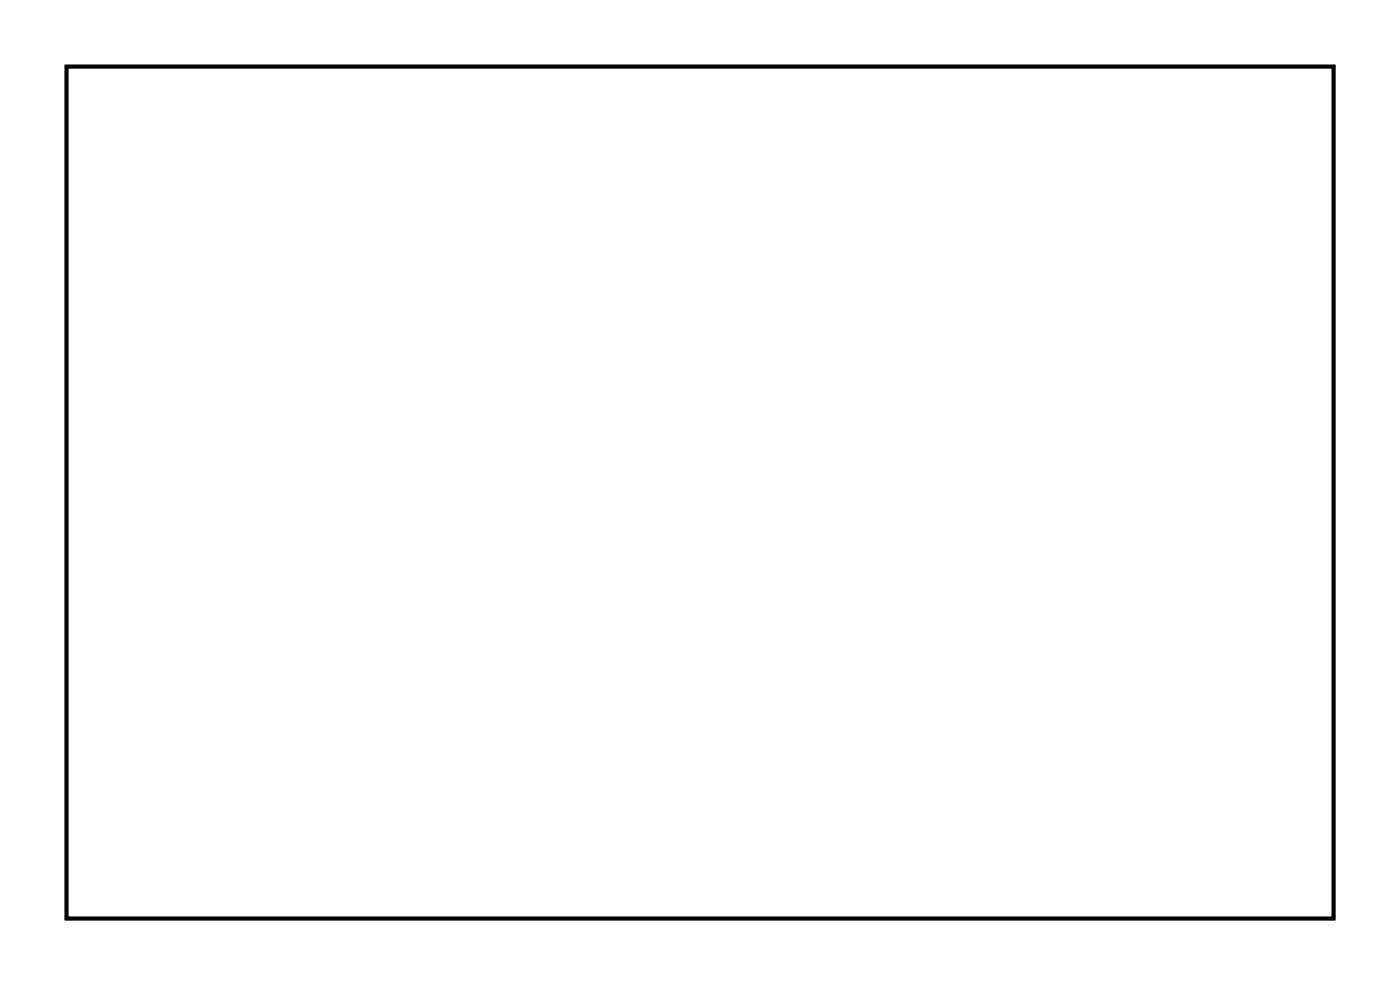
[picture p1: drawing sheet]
<svg xmlns="http://www.w3.org/2000/svg" width="77mm" height="54mm" viewBox="0 0 77 54" stroke-linecap="round" stroke-linejoin="round" font-family="sans-serif">
<path d="M3.6 3.6h69.3v46.6h-69.3z" fill="none" stroke="#000" stroke-width=".2"/>
<path d="M3.6 3.6v46.6h69.3v-46.6zM3.6 3.6h69.3v46.6h-69.3z" fill="#000"/>
<path d="M44 7.4h1.4v1.4h-1.4z" fill="#fff"/>
<path d="M44 7.4h1.4v1.4h-1.4z" fill="none" stroke="#fff" stroke-width=".76" stroke-linecap="butt"/>
<circle cx="44.7" cy="8.1" r=".7" fill="#fff"/>
<circle cx="44.7" cy="8.1" r=".7" fill="none" stroke="#fff" stroke-width=".76" stroke-linecap="butt"/>
<circle cx="29.5" cy="8.1" r=".7" fill="#fff"/>
<circle cx="29.5" cy="8.1" r=".7" fill="none" stroke="#fff" stroke-width=".76" stroke-linecap="butt"/>
<circle cx="44.7" cy="10.6" r=".7" fill="#fff"/>
<circle cx="44.7" cy="10.6" r=".7" fill="none" stroke="#fff" stroke-width=".76" stroke-linecap="butt"/>
<circle cx="29.5" cy="10.6" r=".7" fill="#fff"/>
<circle cx="29.5" cy="10.6" r=".7" fill="none" stroke="#fff" stroke-width=".76" stroke-linecap="butt"/>
<circle cx="44.7" cy="13.2" r=".7" fill="#fff"/>
<circle cx="44.7" cy="13.2" r=".7" fill="none" stroke="#fff" stroke-width=".76" stroke-linecap="butt"/>
<circle cx="29.5" cy="13.2" r=".7" fill="#fff"/>
<circle cx="29.5" cy="13.2" r=".7" fill="none" stroke="#fff" stroke-width=".76" stroke-linecap="butt"/>
<circle cx="44.7" cy="15.7" r=".7" fill="#fff"/>
<circle cx="44.7" cy="15.7" r=".7" fill="none" stroke="#fff" stroke-width=".76" stroke-linecap="butt"/>
<circle cx="29.5" cy="15.7" r=".7" fill="#fff"/>
<circle cx="29.5" cy="15.7" r=".7" fill="none" stroke="#fff" stroke-width=".76" stroke-linecap="butt"/>
<circle cx="44.7" cy="18.3" r=".7" fill="#fff"/>
<circle cx="44.7" cy="18.3" r=".7" fill="none" stroke="#fff" stroke-width=".76" stroke-linecap="butt"/>
<circle cx="29.5" cy="18.3" r=".7" fill="#fff"/>
<circle cx="29.5" cy="18.3" r=".7" fill="none" stroke="#fff" stroke-width=".76" stroke-linecap="butt"/>
<circle cx="44.7" cy="20.8" r=".7" fill="#fff"/>
<circle cx="44.7" cy="20.8" r=".7" fill="none" stroke="#fff" stroke-width=".76" stroke-linecap="butt"/>
<circle cx="29.5" cy="20.8" r=".7" fill="#fff"/>
<circle cx="29.5" cy="20.8" r=".7" fill="none" stroke="#fff" stroke-width=".76" stroke-linecap="butt"/>
<circle cx="44.7" cy="23.3" r=".7" fill="#fff"/>
<circle cx="44.7" cy="23.3" r=".7" fill="none" stroke="#fff" stroke-width=".76" stroke-linecap="butt"/>
<circle cx="29.5" cy="23.3" r=".7" fill="#fff"/>
<circle cx="29.5" cy="23.3" r=".7" fill="none" stroke="#fff" stroke-width=".76" stroke-linecap="butt"/>
<circle cx="44.7" cy="25.9" r=".7" fill="#fff"/>
<circle cx="44.7" cy="25.9" r=".7" fill="none" stroke="#fff" stroke-width=".76" stroke-linecap="butt"/>
<circle cx="29.5" cy="25.9" r=".7" fill="#fff"/>
<circle cx="29.5" cy="25.9" r=".7" fill="none" stroke="#fff" stroke-width=".76" stroke-linecap="butt"/>
<circle cx="44.7" cy="28.4" r=".7" fill="#fff"/>
<circle cx="44.7" cy="28.4" r=".7" fill="none" stroke="#fff" stroke-width=".76" stroke-linecap="butt"/>
<circle cx="29.5" cy="28.4" r=".7" fill="#fff"/>
<circle cx="29.5" cy="28.4" r=".7" fill="none" stroke="#fff" stroke-width=".76" stroke-linecap="butt"/>
<circle cx="44.7" cy="31" r=".7" fill="#fff"/>
<circle cx="44.7" cy="31" r=".7" fill="none" stroke="#fff" stroke-width=".76" stroke-linecap="butt"/>
<circle cx="29.5" cy="31" r=".7" fill="#fff"/>
<circle cx="29.5" cy="31" r=".7" fill="none" stroke="#fff" stroke-width=".76" stroke-linecap="butt"/>
<circle cx="44.7" cy="33.5" r=".7" fill="#fff"/>
<circle cx="44.7" cy="33.5" r=".7" fill="none" stroke="#fff" stroke-width=".76" stroke-linecap="butt"/>
<circle cx="29.5" cy="33.5" r=".7" fill="#fff"/>
<circle cx="29.5" cy="33.5" r=".7" fill="none" stroke="#fff" stroke-width=".76" stroke-linecap="butt"/>
<circle cx="44.7" cy="36" r=".7" fill="#fff"/>
<circle cx="44.7" cy="36" r=".7" fill="none" stroke="#fff" stroke-width=".76" stroke-linecap="butt"/>
<circle cx="29.5" cy="36" r=".7" fill="#fff"/>
<circle cx="29.5" cy="36" r=".7" fill="none" stroke="#fff" stroke-width=".76" stroke-linecap="butt"/>
<circle cx="44.7" cy="38.6" r=".7" fill="#fff"/>
<circle cx="44.7" cy="38.6" r=".7" fill="none" stroke="#fff" stroke-width=".76" stroke-linecap="butt"/>
<circle cx="29.5" cy="38.6" r=".7" fill="#fff"/>
<circle cx="29.5" cy="38.6" r=".7" fill="none" stroke="#fff" stroke-width=".76" stroke-linecap="butt"/>
<circle cx="44.7" cy="41.1" r=".7" fill="#fff"/>
<circle cx="44.7" cy="41.1" r=".7" fill="none" stroke="#fff" stroke-width=".76" stroke-linecap="butt"/>
<circle cx="29.5" cy="41.1" r=".7" fill="#fff"/>
<circle cx="29.5" cy="41.1" r=".7" fill="none" stroke="#fff" stroke-width=".76" stroke-linecap="butt"/>
<circle cx="44.7" cy="43.7" r=".7" fill="#fff"/>
<circle cx="44.7" cy="43.7" r=".7" fill="none" stroke="#fff" stroke-width=".76" stroke-linecap="butt"/>
<circle cx="29.5" cy="43.7" r=".7" fill="#fff"/>
<circle cx="29.5" cy="43.7" r=".7" fill="none" stroke="#fff" stroke-width=".76" stroke-linecap="butt"/>
<circle cx="19.3" cy="28.4" r=".74" fill="#fff"/>
<circle cx="19.3" cy="28.4" r=".74" fill="none" stroke="#fff" stroke-width=".76" stroke-linecap="butt"/>
<circle cx="19.3" cy="31" r=".74" fill="#fff"/>
<circle cx="19.3" cy="31" r=".74" fill="none" stroke="#fff" stroke-width=".76" stroke-linecap="butt"/>
<circle cx="14.3" cy="43.7" r=".74" fill="#fff"/>
<circle cx="14.3" cy="43.7" r=".74" fill="none" stroke="#fff" stroke-width=".76" stroke-linecap="butt"/>
<circle cx="14.3" cy="46.2" r=".74" fill="#fff"/>
<circle cx="14.3" cy="46.2" r=".74" fill="none" stroke="#fff" stroke-width=".76" stroke-linecap="butt"/>
<circle cx="19.3" cy="38.6" r=".74" fill="#fff"/>
<circle cx="19.3" cy="38.6" r=".74" fill="none" stroke="#fff" stroke-width=".76" stroke-linecap="butt"/>
<circle cx="19.3" cy="41.1" r=".74" fill="#fff"/>
<circle cx="19.3" cy="41.1" r=".74" fill="none" stroke="#fff" stroke-width=".76" stroke-linecap="butt"/>
<circle cx="54.9" cy="8.1" r=".74" fill="#fff"/>
<circle cx="54.9" cy="8.1" r=".74" fill="none" stroke="#fff" stroke-width=".76" stroke-linecap="butt"/>
<circle cx="54.9" cy="10.6" r=".74" fill="#fff"/>
<circle cx="54.9" cy="10.6" r=".74" fill="none" stroke="#fff" stroke-width=".76" stroke-linecap="butt"/>
<circle cx="14.3" cy="33.5" r=".74" fill="#fff"/>
<circle cx="14.3" cy="33.5" r=".74" fill="none" stroke="#fff" stroke-width=".76" stroke-linecap="butt"/>
<circle cx="14.3" cy="36" r=".74" fill="#fff"/>
<circle cx="14.3" cy="36" r=".74" fill="none" stroke="#fff" stroke-width=".76" stroke-linecap="butt"/>
<circle cx="19.3" cy="18.3" r=".74" fill="#fff"/>
<circle cx="19.3" cy="18.3" r=".74" fill="none" stroke="#fff" stroke-width=".76" stroke-linecap="butt"/>
<circle cx="19.3" cy="20.8" r=".74" fill="#fff"/>
<circle cx="19.3" cy="20.8" r=".74" fill="none" stroke="#fff" stroke-width=".76" stroke-linecap="butt"/>
<circle cx="19.3" cy="8.1" r=".74" fill="#fff"/>
<circle cx="19.3" cy="8.1" r=".74" fill="none" stroke="#fff" stroke-width=".76" stroke-linecap="butt"/>
<circle cx="19.3" cy="10.6" r=".74" fill="#fff"/>
<circle cx="19.3" cy="10.6" r=".74" fill="none" stroke="#fff" stroke-width=".76" stroke-linecap="butt"/>
<circle cx="14.3" cy="23.3" r=".74" fill="#fff"/>
<circle cx="14.3" cy="23.3" r=".74" fill="none" stroke="#fff" stroke-width=".76" stroke-linecap="butt"/>
<circle cx="14.3" cy="25.9" r=".74" fill="#fff"/>
<circle cx="14.3" cy="25.9" r=".74" fill="none" stroke="#fff" stroke-width=".76" stroke-linecap="butt"/>
<circle cx="14.3" cy="13.2" r=".74" fill="#fff"/>
<circle cx="14.3" cy="13.2" r=".74" fill="none" stroke="#fff" stroke-width=".76" stroke-linecap="butt"/>
<circle cx="14.3" cy="15.7" r=".74" fill="#fff"/>
<circle cx="14.3" cy="15.7" r=".74" fill="none" stroke="#fff" stroke-width=".76" stroke-linecap="butt"/>
<circle cx="60" cy="13.2" r=".74" fill="#fff"/>
<circle cx="60" cy="13.2" r=".74" fill="none" stroke="#fff" stroke-width=".76" stroke-linecap="butt"/>
<circle cx="60" cy="15.7" r=".74" fill="#fff"/>
<circle cx="60" cy="15.7" r=".74" fill="none" stroke="#fff" stroke-width=".76" stroke-linecap="butt"/>
<circle cx="60" cy="33.5" r=".74" fill="#fff"/>
<circle cx="60" cy="33.5" r=".74" fill="none" stroke="#fff" stroke-width=".76" stroke-linecap="butt"/>
<circle cx="60" cy="36" r=".74" fill="#fff"/>
<circle cx="60" cy="36" r=".74" fill="none" stroke="#fff" stroke-width=".76" stroke-linecap="butt"/>
<circle cx="60" cy="43.7" r=".74" fill="#fff"/>
<circle cx="60" cy="43.7" r=".74" fill="none" stroke="#fff" stroke-width=".76" stroke-linecap="butt"/>
<circle cx="60" cy="46.2" r=".74" fill="#fff"/>
<circle cx="60" cy="46.2" r=".74" fill="none" stroke="#fff" stroke-width=".76" stroke-linecap="butt"/>
<circle cx="54.9" cy="28.4" r=".74" fill="#fff"/>
<circle cx="54.9" cy="28.4" r=".74" fill="none" stroke="#fff" stroke-width=".76" stroke-linecap="butt"/>
<circle cx="54.9" cy="31" r=".74" fill="#fff"/>
<circle cx="54.9" cy="31" r=".74" fill="none" stroke="#fff" stroke-width=".76" stroke-linecap="butt"/>
<circle cx="60" cy="23.3" r=".74" fill="#fff"/>
<circle cx="60" cy="23.3" r=".74" fill="none" stroke="#fff" stroke-width=".76" stroke-linecap="butt"/>
<circle cx="60" cy="25.9" r=".74" fill="#fff"/>
<circle cx="60" cy="25.9" r=".74" fill="none" stroke="#fff" stroke-width=".76" stroke-linecap="butt"/>
<circle cx="54.9" cy="38.6" r=".74" fill="#fff"/>
<circle cx="54.9" cy="38.6" r=".74" fill="none" stroke="#fff" stroke-width=".76" stroke-linecap="butt"/>
<circle cx="54.9" cy="41.1" r=".74" fill="#fff"/>
<circle cx="54.9" cy="41.1" r=".74" fill="none" stroke="#fff" stroke-width=".76" stroke-linecap="butt"/>
<circle cx="54.9" cy="18.3" r=".74" fill="#fff"/>
<circle cx="54.9" cy="18.3" r=".74" fill="none" stroke="#fff" stroke-width=".76" stroke-linecap="butt"/>
<circle cx="54.9" cy="20.8" r=".74" fill="#fff"/>
<circle cx="54.9" cy="20.8" r=".74" fill="none" stroke="#fff" stroke-width=".76" stroke-linecap="butt"/>
<circle cx="67.6" cy="23.3" r="1" fill="#fff"/>
<circle cx="67.6" cy="23.3" r="1" fill="none" stroke="#fff" stroke-width=".76" stroke-linecap="butt"/>
<circle cx="67.6" cy="25.9" r="1" fill="#fff"/>
<circle cx="67.6" cy="25.9" r="1" fill="none" stroke="#fff" stroke-width=".76" stroke-linecap="butt"/>
<circle cx="67.6" cy="15.7" r="1" fill="#fff"/>
<circle cx="67.6" cy="15.7" r="1" fill="none" stroke="#fff" stroke-width=".76" stroke-linecap="butt"/>
<circle cx="67.6" cy="18.3" r="1" fill="#fff"/>
<circle cx="67.6" cy="18.3" r="1" fill="none" stroke="#fff" stroke-width=".76" stroke-linecap="butt"/>
<circle cx="6.6" cy="10.6" r=".74" fill="#fff"/>
<circle cx="6.6" cy="10.6" r=".74" fill="none" stroke="#fff" stroke-width=".76" stroke-linecap="butt"/>
<circle cx="6.6" cy="13.2" r=".74" fill="#fff"/>
<circle cx="6.6" cy="13.2" r=".74" fill="none" stroke="#fff" stroke-width=".76" stroke-linecap="butt"/>
<circle cx="6.6" cy="18.3" r=".74" fill="#fff"/>
<circle cx="6.6" cy="18.3" r=".74" fill="none" stroke="#fff" stroke-width=".76" stroke-linecap="butt"/>
<circle cx="6.6" cy="20.8" r=".74" fill="#fff"/>
<circle cx="6.6" cy="20.8" r=".74" fill="none" stroke="#fff" stroke-width=".76" stroke-linecap="butt"/>
</svg>
